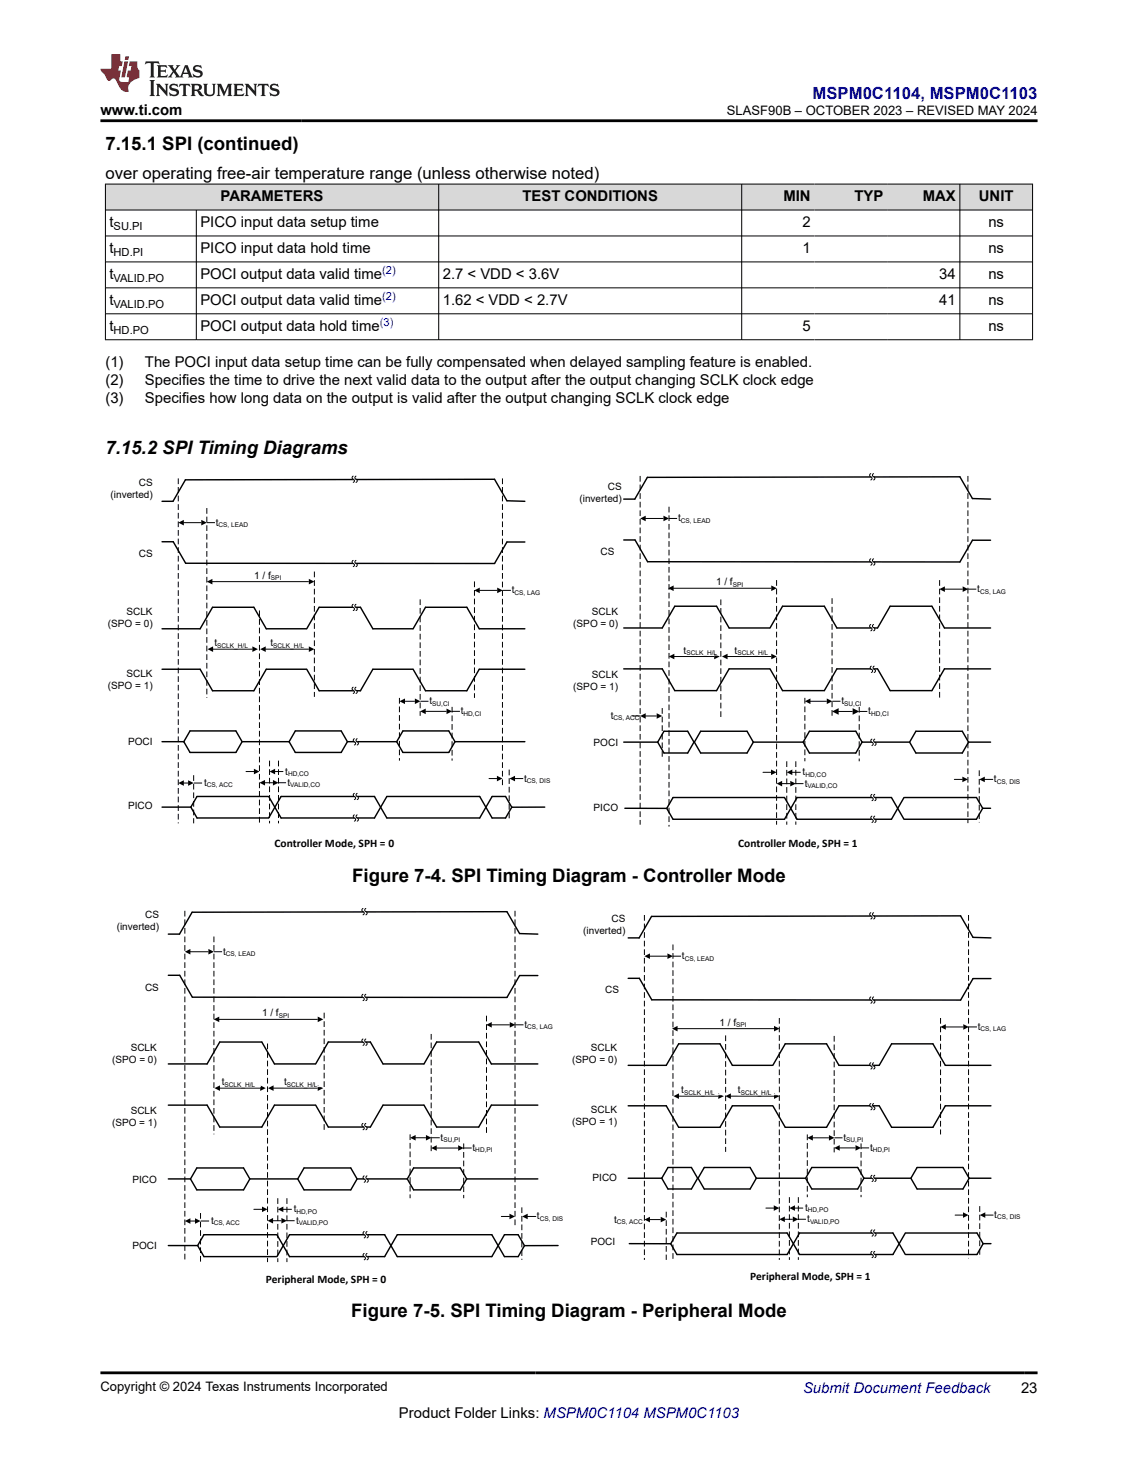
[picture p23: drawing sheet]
<svg xmlns="http://www.w3.org/2000/svg" width="216mm" height="279mm" viewBox="0 0 216 279" stroke-linecap="round" stroke-linejoin="round" font-family="sans-serif">
<defs><g id="words">
<g font-size="3.5">
<text x="20" y="28.5">7.15.1 SPI (continued)</text>
<text x="20" y="86.2">7.15.2 SPI Timing Diagrams</text>
<text x="66.8" y="167.3">Figure 7-4. SPI Timing Diagram - Controller Mode</text>
<text x="66.6" y="249.8">Figure 7-5. SPI Timing Diagram - Peripheral Mode</text>
</g>
<text font-size="3.2" fill="#00f" x="154.1" y="18.7">MSPM0C1104, MSPM0C1103</text>
<text font-size="3.2" x="20" y="33.9">over operating free-air temperature range (unless otherwise noted)</text>
<g font-size="2.8">
<text x="19" y="21.8">www.ti.com</text>
<text x="41.8" y="38.2">PARAMETERS</text>
<text x="99.1" y="38.2">TEST CONDITIONS</text>
<text x="148.6" y="38.2">MIN</text>
<text x="162.1" y="38.2">TYP</text>
<text x="175.1" y="38.2">MAX</text>
<text x="185.7" y="38.2">UNIT</text>
<text x="20.8" y="43.1">t</text>
<text x="38" y="43.1">PICO input data setup time</text>
<text x="152.2" y="43.1">2</text>
<text x="187.5" y="43.1">ns</text>
<text x="20.8" y="48">t</text>
<text x="20.8" y="53">t</text>
<text x="38" y="48">PICO input data hold time</text>
<text x="38" y="53">POCI output data valid time</text>
<text x="84" y="53">2.7 &lt; VDD &lt; 3.6V</text>
<text x="152.2" y="48">1</text>
<text x="178.2" y="53">34</text>
<text x="187.5" y="48">ns</text>
<text x="187.5" y="53">ns</text>
<text x="20.8" y="57.9">t</text>
<text x="38" y="57.9">POCI output data valid time</text>
<text x="84" y="57.9">1.62 &lt; VDD &lt; 2.7V</text>
<text x="178.2" y="57.9">41</text>
<text x="187.5" y="57.9">ns</text>
<text x="20.8" y="62.8">t</text>
<text x="38" y="62.8">POCI output data hold time</text>
<text x="152.2" y="62.8">5</text>
<text x="187.5" y="62.8">ns</text>
<text x="20" y="69.6">(1)</text>
<text x="27.5" y="69.6">The POCI input data setup time can be fully compensated when delayed sampling feature is enabled.</text>
<text x="20" y="73">(2)</text>
<text x="20" y="76.4">(3)</text>
<text x="27.5" y="73">Specifies the time to drive the next valid data to the output after the output changing SCLK clock edge</text>
<text x="27.5" y="76.4">Specifies how long data on the output is valid after the output changing SCLK clock edge</text>
<text x="75.7" y="269">Product Folder Links: MSPM0C1104 MSPM0C1103</text>
<text x="193.7" y="264.2">23</text>
</g>
<text font-size="2.8" fill="#00f" x="152.4" y="264.2">Submit Document Feedback</text>
<g font-size="2.5">
<text x="137.9" y="21.9">SLASF90B – OCTOBER 2023 – REVISED MAY 2024</text>
<text x="19" y="263.9">Copyright © 2024 Texas Instruments Incorporated</text>
</g>
<g font-size="2.2">
<text x="52.1" y="160.6">Controller Mode, SPH = 0</text>
<text x="140" y="160.7">Controller Mode, SPH = 1</text>
<text x="50.5" y="243.3">Peripheral Mode, SPH = 0</text>
<text x="142.4" y="242.7">Peripheral Mode, SPH = 1</text>
</g>
<g font-size="2.1">
<text x="21.6" y="43.7">SU.PI</text>
<text x="21.6" y="48.6">HD.PI</text>
<text x="21.6" y="53.5">VALID.PO</text>
<text x="21.6" y="58.4">VALID.PO</text>
<text x="21.6" y="63.4">HD.PO</text>
</g>
<g font-size="2.1" fill="#00f">
<text x="72.5" y="52">(2)</text>
<text x="72.5" y="56.9">(2)</text>
<text x="72.1" y="61.9">(3)</text>
</g>
<g font-size="1.9">
<text x="21" y="94.4">(inverted)</text>
<text x="26.4" y="92.2">CS</text>
<text x="109.9" y="95.1">(inverted)</text>
<text x="115.3" y="92.9">CS</text>
<text x="40.9" y="99.7">t</text>
<text x="128.6" y="98.9">t</text>
<text x="26.4" y="105.6">CS</text>
<text x="113.9" y="105.3">CS</text>
<text x="48.2" y="109.8">1 / f</text>
<text x="97.1" y="112.6">t</text>
<text x="135.8" y="111">1 / f</text>
<text x="185.4" y="112.3">t</text>
<text x="20.4" y="118.9">(SPO = 0)</text>
<text x="24" y="116.7">SCLK</text>
<text x="108.8" y="118.9">(SPO = 0)</text>
<text x="112.3" y="116.6">SCLK</text>
<text x="40.7" y="122.6">t</text>
<text x="51.3" y="122.6">t</text>
<text x="129.7" y="124">t</text>
<text x="139.4" y="124">t</text>
<text x="20.4" y="130.7">(SPO = 1)</text>
<text x="24" y="128.4">SCLK</text>
<text x="108.8" y="130.8">(SPO = 1)</text>
<text x="112.3" y="128.5">SCLK</text>
<text x="81.5" y="133.6">t</text>
<text x="87.4" y="135.5">t</text>
<text x="115.9" y="136.4">t</text>
<text x="159.6" y="133.6">t</text>
<text x="164.7" y="135.5">t</text>
<text x="24.3" y="141.3">POCI</text>
<text x="112.6" y="141.5">POCI</text>
<text x="38.7" y="149.1">t</text>
<text x="54.1" y="146.9">t</text>
<text x="54.5" y="149">t</text>
<text x="99.4" y="148.2">t</text>
<text x="152.3" y="147.1">t</text>
<text x="152.7" y="149.2">t</text>
<text x="188.6" y="148.4">t</text>
<text x="24.3" y="153.4">PICO</text>
<text x="112.6" y="153.8">PICO</text>
<text x="22.2" y="176.5">(inverted)</text>
<text x="27.5" y="174.2">CS</text>
<text x="110.6" y="177.2">(inverted)</text>
<text x="116" y="175">CS</text>
<text x="42.3" y="181.1">t</text>
<text x="129.4" y="181.9">t</text>
<text x="27.5" y="187.9">CS</text>
<text x="114.8" y="188.4">CS</text>
<text x="49.7" y="192.8">1 / f</text>
<text x="99.5" y="195">t</text>
<text x="136.5" y="194.6">1 / f</text>
<text x="185.5" y="195.4">t</text>
<text x="21.3" y="201.7">(SPO = 0)</text>
<text x="24.8" y="199.4">SCLK</text>
<text x="108.6" y="201.7">(SPO = 0)</text>
<text x="112.1" y="199.4">SCLK</text>
<text x="42.1" y="205.9">t</text>
<text x="53.9" y="205.9">t</text>
<text x="129.3" y="207.4">t</text>
<text x="140" y="207.4">t</text>
<text x="21.3" y="213.7">(SPO = 1)</text>
<text x="24.8" y="211.4">SCLK</text>
<text x="108.6" y="213.5">(SPO = 1)</text>
<text x="112.1" y="211.2">SCLK</text>
<text x="83.6" y="216.4">t</text>
<text x="89.6" y="218.3">t</text>
<text x="160" y="216.4">t</text>
<text x="165.1" y="218.3">t</text>
<text x="25.1" y="224.5">PICO</text>
<text x="112.4" y="224">PICO</text>
<text x="40" y="232.2">t</text>
<text x="55.7" y="230">t</text>
<text x="56.2" y="232.1">t</text>
<text x="101.9" y="231.3">t</text>
<text x="116.5" y="231.9">t</text>
<text x="152.7" y="229.7">t</text>
<text x="153.2" y="231.8">t</text>
<text x="188.6" y="231">t</text>
<text x="25.1" y="236.8">POCI</text>
<text x="112.1" y="236.2">POCI</text>
</g>
<g font-size="1.2">
<text x="41.5" y="100">CS, LEAD</text>
<text x="129.2" y="99.2">CS, LEAD</text>
<text x="51.4" y="110">SPI</text>
<text x="97.6" y="112.8">CS, LAG</text>
<text x="139" y="111.3">SPI</text>
<text x="185.9" y="112.6">CS, LAG</text>
<text x="41.2" y="122.9">SCLK_H/L</text>
<text x="51.8" y="122.8">SCLK_H/L</text>
<text x="130.2" y="124.3">SCLK_H/L</text>
<text x="139.9" y="124.3">SCLK_H/L</text>
<text x="82" y="133.9">SU,CI</text>
<text x="87.9" y="135.8">HD,CI</text>
<text x="116.4" y="136.6">CS, ACC</text>
<text x="160.2" y="133.9">SU,CI</text>
<text x="165.3" y="135.8">HD,CI</text>
<text x="39.2" y="149.4">CS, ACC</text>
<text x="54.6" y="147.2">HD,CO</text>
<text x="55.1" y="149.3">VALID,CO</text>
<text x="99.9" y="148.5">CS, DIS</text>
<text x="152.8" y="147.3">HD,CO</text>
<text x="153.2" y="149.5">VALID,CO</text>
<text x="189.1" y="148.7">CS, DIS</text>
<text x="42.8" y="181.4">CS, LEAD</text>
<text x="129.9" y="182.2">CS, LEAD</text>
<text x="52.9" y="193">SPI</text>
<text x="100" y="195.2">CS, LAG</text>
<text x="139.7" y="194.8">SPI</text>
<text x="186" y="195.6">CS, LAG</text>
<text x="42.6" y="206.1">SCLK_H/L</text>
<text x="54.4" y="206.1">SCLK_H/L</text>
<text x="129.8" y="207.7">SCLK_H/L</text>
<text x="140.5" y="207.7">SCLK_H/L</text>
<text x="84.1" y="216.6">SU,PI</text>
<text x="90.2" y="218.6">HD,PI</text>
<text x="160.5" y="216.7">SU,PI</text>
<text x="165.6" y="218.6">HD,PI</text>
<text x="40.6" y="232.4">CS, ACC</text>
<text x="56.3" y="230.2">HD,PO</text>
<text x="56.7" y="232.4">VALID,PO</text>
<text x="102.4" y="231.6">CS, DIS</text>
<text x="117" y="232.2">CS, ACC</text>
<text x="153.3" y="230">HD,PO</text>
<text x="153.7" y="232.1">VALID,PO</text>
<text x="189.2" y="231.3">CS, DIS</text>
</g>
</g></defs>
<g fill="#d8d8d8">
<path d="M20 34.9h175.9v4.9h-175.9z" fill-rule="evenodd"/>
<path d="M20.1 35h63.1v4.8h-63.1z" fill-rule="evenodd"/>
<path d="M83.3 35h57.4v4.8h-57.4z" fill-rule="evenodd"/>
<path d="M140.8 35h13.7v4.8h-13.7z" fill-rule="evenodd"/>
<path d="M154.5 35h13.8v4.8h-13.8z" fill-rule="evenodd"/>
<path d="M168.3 35h13.7v4.8h-13.7z" fill-rule="evenodd"/>
<path d="M182.2 35h13.6v4.8h-13.6z" fill-rule="evenodd"/>
</g>
<g fill="none" stroke="#000" stroke-width=".19">
<path d="M19.9 34.9h176.1M19.9 39.8h176.1M20 34.9v29.6M37.2 39.8v24.7M83.2 34.9v29.6M140.7 34.9v29.6M182.1 34.9v29.6M195.9 34.9v29.6M19.9 44.8h176.1M19.9 49.7h176.1M19.9 54.6h176.1M19.9 59.5h176.1"/>
<path d="M19.9 64.4h176.1M34.8 99.1h3.4M39.2 99.1h1.6M90.9 112h3.4M95.4 112h1.5M76.7 133h2M79.8 133h1.5M80.7 134.9h4M85.7 134.9h1.6M34.8 148.5h.9M36.8 148.5h1.5M46.7 146.3h1.5"/>
<path d="M50.2 148.5h1.6M52.1 146.3h1.6M52.7 148.5h1.6M92.8 147.7h1.5M97.6 147.7h1.6"/>
</g>
<g fill="none" stroke="#000" stroke-width=".27">
<path d="M30.7 95.1h2.1l2.4-4.1 58.6-.1 2.4 4.1 3.4 .1M30.7 119.3h7.3l2.3-4.1h7.9l2.3 4.1h7.6M30.7 102.8h2.2l2.3 4 58.6 .1 2.4-4.1h3.4M60.5 115.2h7.9l2.3 4.1h7.6l2.4-4.1h7.9l2.3 4.1h8.7M60.5 115.2l-2.3 4.1M30.7 126.9h7.3l2.3 4.1h7.9l2.3-4.1h7.6M44.7 138.6h-8.7l-1.1 2.1M44.8 138.6l1.1 2.1-1.1 2M56 138.6h8.7l1.2 2.1-1.2 2h-8.7l-1.2-2zM58.2 126.9l2.3 4.1M99.6 126.9h-8.7l-2.3 4.1h-7.9l-2.4-4.1h-7.6l-2.3 4.1h-7.9M30.7 140.7h4.2"/>
<path d="M30.7 153.1h5.5M34.9 140.7l1.1 2h8.7M36.2 153.1l1.2 2.1h13.5M46 140.7h8.9M50.9 151.1h-13.5l-1.2 2M51 151.1l2.3 4.1h17.8l2.3-4.1M51 155.2l2.3-4.1h17.8l2.3 4.1M66 140.7h9.3M73.4 151.1h17.6l2.4 4.1h2.5l1.2-2.1M75.3 140.7l1.1 2h8.7l1.2-2M75.3 140.7l1.1-2.1h8.7l1.2 2.1M86.3 140.7h13.3"/>
<path d="M97.1 153.1l-1.2-2h-2.5l-2.4 4.1h-17.6M103.3 153.1h-6.2"/>
</g>
<g fill="none" stroke="#fff" stroke-width=".2">
<path d="M20.5 91.9h8.5v1.6h-8.5zM40.9 97.8h7.1v2.6h-7.1zM20.1 116.4h8.9v1.6h-8.9zM20.5 104.3h8.5v1.5h-8.5zM97.1 111.2h7v1.6h-7zM20.1 128.2h8.9v1.6h-8.9zM22.7 139.1h6.3v3.2h-6.3zM81.5 132.2h7v1.6h-7zM87.4 134.1h7v1.6h-7zM21.9 152h7.1v1.6h-7.1zM38.7 147.7h7v1.6h-7zM54.1 145.6h7v1.5h-7z"/>
<path d="M54.5 147.7h7v1.6h-7zM99.4 146.9h7v1.6h-7z"/>
</g>
<path d="M33.8 90.7v65.5M39.2 96.4v36M95.3 90.7v58.7M49.2 115.8v40.4M79.7 113.7v22.1M90 110.3v22.1M75.8 132.4v11.9M85.8 134.1v10.2M36.7 147v9.2M51.1 144.3v11.9M52.8 144.3v11.9M96.6 146v9.8" fill="none" stroke="#000" stroke-width=".19" stroke-dasharray="1.1 .5" stroke-linecap="butt"/>
<g fill="#000">
<path d="M33.8 99.1l1.1-.5v1.1zM38.2 98.6l1 .5-1 .6zM90 112l1-.5v1zM94.3 111.5l1.1 .5-1.1 .5zM75.8 133l1-.5v1zM78.7 132.5l1.1 .5-1.1 .5zM79.7 134.9l1.1-.5v1.1zM84.7 134.4l1.1 .5-1.1 .6zM33.8 148.5l1.1-.5v1.1zM35.7 148l1 .5-1 .6zM48.2 145.8l1 .5-1 .6zM49.2 148.5l1.1-.6v1.1z"/>
<path d="M51.8 147.9l1 .6-1 .5zM51.1 146.3l1.1-.5v1.1zM94.3 147.2l1 .5-1 .5zM96.7 147.7l1-.5v1z"/>
</g>
<path d="M67.1 154.9h.5l.3 .6h-.5z" fill-rule="evenodd" fill="#fff"/>
<path d="M67.2 155.2h.6" fill="none" stroke="#fff" stroke-width=".19"/>
<path d="M67.2 154.6l-.1 .1a.41 .41 0 0 0 .3 .6v.3l-.2 .2M67.8 154.6l-.2 .1a.41 .41 0 0 0 .3 .6v.3l-.1 .2" fill="none" stroke="#000" stroke-width=".19"/>
<path d="M67.1 150.8h.5l.3 .6h-.5z" fill-rule="evenodd" fill="#fff"/>
<path d="M67.2 151.1h.6" fill="none" stroke="#fff" stroke-width=".19"/>
<path d="M67.2 150.5l-.1 .1a.41 .41 0 0 0 .3 .6v.4l-.2 .1M67.8 150.5l-.2 .1a.41 .41 0 0 0 .3 .6v.4l-.1 .1" fill="none" stroke="#000" stroke-width=".19"/>
<path d="M67.1 140.4h.5l.3 .6h-.5z" fill-rule="evenodd" fill="#fff"/>
<path d="M67.2 140.7h.6" fill="none" stroke="#fff" stroke-width=".19"/>
<path d="M67.2 140.1l-.1 .1a.41 .41 0 0 0 .3 .6v.4l-.2 .1M67.8 140.1l-.2 .1a.41 .41 0 0 0 .3 .6v.4l-.1 .1" fill="none" stroke="#000" stroke-width=".19"/>
<path d="M66.9 130.6l.5 .1 .3 .6h-.5z" fill-rule="evenodd" fill="#fff"/>
<path d="M67 130.9h.5" fill="none" stroke="#fff" stroke-width=".19"/>
<path d="M67 130.3l-.2 .2a.41 .41 0 0 0 .4 .6v.3l-.2 .1M67.5 130.3l-.1 .2a.41 .41 0 0 0 .3 .6v.3l-.2 .1" fill="none" stroke="#000" stroke-width=".19"/>
<path d="M66.9 114.9l.5 .1 .3 .5h-.5z" fill-rule="evenodd" fill="#fff"/>
<path d="M67 115.2h.5" fill="none" stroke="#fff" stroke-width=".19"/>
<path d="M67 114.6l-.2 .1a.41 .41 0 0 0 .4 .6v.4l-.2 .1M67.5 114.6l-.1 .1a.41 .41 0 0 0 .3 .6v.4l-.2 .1" fill="none" stroke="#000" stroke-width=".19"/>
<path d="M66.9 106.6h.5l.3 .6h-.5z" fill-rule="evenodd" fill="#fff"/>
<path d="M67 106.9h.5" fill="none" stroke="#fff" stroke-width=".19"/>
<path d="M67 106.3l-.2 .1a.41 .41 0 0 0 .4 .6v.4l-.2 .1M67.5 106.3l-.1 .1a.41 .41 0 0 0 .3 .6v.4l-.2 .1" fill="none" stroke="#000" stroke-width=".19"/>
<path d="M66.9 90.6h.5l.3 .6h-.5z" fill-rule="evenodd" fill="#fff"/>
<path d="M67 90.9h.5" fill="none" stroke="#fff" stroke-width=".19"/>
<g fill="none" stroke="#000" stroke-width=".19">
<path d="M67 90.3l-.2 .1a.41 .41 0 0 0 .4 .6v.4l-.2 .1M67.5 90.3l-.1 .1a.41 .41 0 0 0 .3 .6v.4l-.2 .1M122.4 98.3h3.5M126.9 98.3h1.6M40.2 110.3h18.4M179.2 111.8h3.4M183.7 111.7h1.5M40.3 123.1h7.6M50.3 123.1h8.3M119.9 135.8h1.6M122.4 135.8h2.2M153.7 133h3.2"/>
<path d="M157.9 133h1.6M159 135h2.8M163 134.9h1.6M144.8 146.5h1.5M148.3 148.6h1.6M150.2 146.5h1.6M150.9 148.6h1.5M181.1 147.8h1.5M186.7 147.8h1.7"/>
</g>
<g fill="#000">
<path d="M121.4 98.3l1.1-.5v1.1zM125.9 97.8l1 .5-1 .6zM39.2 110.3l1.1-.5v1.1zM58.6 109.8l1 .5-1 .6zM178.2 111.8l1.1-.6v1.1zM182.6 111.2l1.1 .6-1.1 .5zM39.4 123.1l1-.5v1.1zM47.9 122.6l1 .5-1 .6zM49.4 123.1l1-.5v1.1zM58.6 122.6l1 .5-1 .6zM121.4 135.8l1.1-.5v1zM124.6 135.3l1 .5-1 .5z"/>
<path d="M152.7 133l1.1-.5v1zM156.9 132.5l1 .5-1 .5zM157.9 135l1.2-.7v1.3zM161.8 134.3l1.2 .7-1.2 .6zM146.3 146l1 .5-1 .5zM147.3 148.6l1.1-.5v1.1zM149.9 148.1l1.1 .5-1.1 .6zM149.3 146.5l1-.5v1zM182.6 147.3l1 .5-1 .6zM185.8 147.8l1-.5v1.1z"/>
</g>
<g fill="none" stroke="#000" stroke-width=".19" stroke-dasharray="1.1 .5" stroke-linecap="butt">
<path d="M121.4 90.3v66.1M126.9 96.1v60.7M183.6 90.3v65.8M59.6 108.4v23.8M147.3 110v46.4M157.9 113.5v22.3M178.3 110v22.4M125.6 134.3v9.2M152.7 132.4v12M163 134.1v10.3M149.3 144.4v12M151 144.4v12"/>
<path d="M185.8 146.1v9.9"/>
</g>
<path d="M107.9 92.5h10.1v1.9h-10.1zM128.6 97.3h7.1v2.1h-7.1zM48.2 108.4h7.1v1.6h-7.1zM102.9 103.9h13.7v1.6h-13.7zM185.4 110.9h7.1v1.7h-7.1zM40.7 121.3h6.7v1.5h-6.7zM51.3 121.2h6.5v1.6h-6.5zM159.6 132.2h7.1v1.6h-7.1zM164.7 134.1h7.1v1.7h-7.1zM152.3 145.7h7.1v1.6h-7.1zM152.7 147.8h7.1v1.6h-7.1zM188.6 147h7.1v1.6h-7.1z" fill="none" stroke="#fff" stroke-width=".2"/>
<g fill="none" stroke="#000" stroke-width=".27">
<path d="M187.9 94.7l-3.4-.1-2.4-4.2-59.3 .1-2.4 4.2h-2.1M118.3 102.4h2.2l2.4 4.1 59.2 .1 2.4-4.1M118.3 119.1h7.3l2.4-4.1h7.9l2.4 4.1h7.7M166.4 119.1h-7.6l-2.4-4.1h-7.9l-2.4 4.1M184.5 102.5h3.4M187.9 119.1h-8.7l-2.4-4.1h-7.9l-2.4 4.1M118.3 126.9h7.3l2.4 4.1h7.9l2.4-4.1h7.7M146.1 126.9l2.4 4.1h7.9l2.4-4.1h7.6M153.6 138.7h8.8l1.2 2.1-1.2 2h-8.8l-1.2-2zM166.5 126.9l2.4 4.1h7.9l2.4-4.1h8.7M173.8 138.7h8.8l1.2 2.1-1.2 2h-8.8l-1.2-2zM118.3 140.8h6.5"/>
<path d="M118.5 153.3h8M126.5 153.3l1.2 2.1h21.1l2.4-4.1h17.9l2.4 4.1M131.7 140.8l1.2-2.1h8.8l1.2 2.1M142.9 140.8h9.4M142.9 140.8l-1.2 2h-8.8l-1.2-2M163.6 140.8h8.9M171.5 151.3l-2.4 4.1h-17.9l-2.4-4.1h-21.1l-1.2 2M171.6 151.3h13.7l1.1 2M183.8 140.8h4.1M186.4 153.3h1.5M186.4 153.3l-1.2 2.1h-13.6"/>
</g>
<path d="M165.3 155.1h.5l.3 .6h-.5z" fill-rule="evenodd" fill="#fff"/>
<path d="M165.4 155.4h.6" fill="none" stroke="#fff" stroke-width=".19"/>
<path d="M165.4 155.4l.3 .3-.3 .3M165.4 154.8l-.2 .3 .2 .3M166 155.4l.2 .3-.2 .3M166 154.8l-.3 .3 .3 .3" fill="none" stroke="#000" stroke-width=".19"/>
<path d="M165.3 151h.5l.3 .6h-.5z" fill-rule="evenodd" fill="#fff"/>
<path d="M165.4 151.3h.6" fill="none" stroke="#fff" stroke-width=".19"/>
<path d="M165.4 150.7l-.1 .1a.41 .41 0 0 0 .3 .6v.4l-.2 .1M166 150.7l-.2 .1a.41 .41 0 0 0 .3 .6v.4l-.1 .1" fill="none" stroke="#000" stroke-width=".19"/>
<path d="M165.3 140.5h.5l.3 .6h-.5z" fill-rule="evenodd" fill="#fff"/>
<path d="M165.4 140.8h.6" fill="none" stroke="#fff" stroke-width=".19"/>
<path d="M165.4 140.2l-.1 .1a.41 .41 0 0 0 .3 .6v.4l-.2 .1M166 140.2l-.2 .1a.41 .41 0 0 0 .3 .6v.4l-.1 .1" fill="none" stroke="#000" stroke-width=".19"/>
<path d="M165.2 126.7h.5l.3 .6h-.5z" fill-rule="evenodd" fill="#fff"/>
<path d="M165.3 127h.5" fill="none" stroke="#fff" stroke-width=".19"/>
<path d="M165.3 126.4l-.2 .1a.41 .41 0 0 0 .4 .6v.3l-.2 .2M165.8 126.4l-.1 .1a.41 .41 0 0 0 .3 .6v.3l-.2 .2" fill="none" stroke="#000" stroke-width=".19"/>
<path d="M165 118.8h.6l.3 .6h-.5z" fill-rule="evenodd" fill="#fff"/>
<path d="M165.2 119.1h.5" fill="none" stroke="#fff" stroke-width=".19"/>
<path d="M165.2 118.5l-.2 .1a.41 .41 0 0 0 .4 .6v.3l-.2 .2M165.7 118.5l-.1 .1a.41 .41 0 0 0 .3 .6v.3l-.2 .2" fill="none" stroke="#000" stroke-width=".19"/>
<path d="M165 106.3h.6l.3 .6h-.5z" fill-rule="evenodd" fill="#fff"/>
<path d="M165.2 106.6h.5" fill="none" stroke="#fff" stroke-width=".19"/>
<path d="M165.2 106l-.2 .1a.41 .41 0 0 0 .4 .6v.4l-.2 .1M165.7 106l-.1 .1a.41 .41 0 0 0 .3 .6v.4l-.2 .1" fill="none" stroke="#000" stroke-width=".19"/>
<path d="M165 90.1l.6 .1 .3 .6h-.5z" fill-rule="evenodd" fill="#fff"/>
<path d="M165.2 90.4h.5" fill="none" stroke="#fff" stroke-width=".19"/>
<g fill="none" stroke="#000" stroke-width=".19">
<path d="M165.2 89.8l-.2 .2a.41 .41 0 0 0 .4 .6v.3l-.2 .1M165.7 89.8l-.1 .2a.41 .41 0 0 0 .3 .6v.3l-.2 .1M127.7 111.6h18.6M127.8 124.5h7.7M137.9 124.5h8.4M36 180.5h3.5M40.6 180.5h1.6M93.2 194.4h3.5M97.8 194.4h1.5M78.8 215.8h2M81.9 215.8h1.5M82.8 217.8h4.1"/>
<path d="M87.9 217.8h1.6M36 231.6h1M38.1 231.6h1.6M48.2 229.4h1.5M51.7 231.5h1.7M53.7 229.4h1.6M54.3 231.5h1.6M95.1 230.7h1.6M100 230.7h1.7"/>
</g>
<g fill="none" stroke="#000" stroke-width=".27">
<path d="M126 138.7h4.5l1.2 2.1-1.2 2h-4.5l-1.2-2zM31.9 177.2h2.2l2.3-4.2 59.8-.1 2.4 4.2 3.4 .1M31.9 185h2.2l2.4 4.1 59.7 .1 2.4-4.2h3.4M31.9 201.8h7.4l2.4-4.1h8l2.4 4.1h7.7M31.9 209.6h7.4l2.4 4.2h8l2.4-4.2h7.7M59.9 209.6l2.4 4.2h8l2.4-4.2h7.7M80.4 201.8h-7.7l-2.4-4.1h-8l-2.4 4.1M80.4 209.6l2.4 4.2h8l2.4-4.2h8.8M102 201.8h-8.8l-2.4-4.1h-8l-2.4 4.1M31.9 223.6h4.2M31.9 236.3h5.6M37.3 221.5h8.9l1.2 2.1-1.2 2.1h-8.9l-1.2-2.1z"/>
<path d="M37.5 236.3l1.2 2.1h13.7M47.5 223.6h9M52.4 234.2h-13.7l-1.2 2.1M52.5 234.2l2.4 4.2h18.1l2.4-4.2h17.9l2.4 4.2h2.6l1.2-2.1M57.7 221.5h8.8l1.2 2.1-1.2 2.1h-8.8l-1.2-2.1zM67.8 223.6h9.5M73 234.2l2.4 4.2h17.9l2.4-4.2h2.6l1.2 2.1M73 234.2h-18.1l-2.4 4.2M77.3 223.6l1.2-2.1h8.8l1.2 2.1M88.5 223.6h13.5M88.5 223.6l-1.2 2.1h-8.8l-1.2-2.1M105.9 236.3h-6.4"/>
</g>
<g fill="none" stroke="#fff" stroke-width=".2">
<path d="M103.9 116.4h13.4v1.6h-13.4zM135.8 109.6h7.1v1.6h-7.1zM103.9 128.3h13.4v1.6h-13.4zM110.9 139.3h6.4v3.2h-6.4zM129.7 122.6h7v1.6h-7zM139.4 122.6h6.5v1.6h-6.5zM107.7 152.4h9.6v1.6h-9.6zM20.1 174h10.1v1.6h-10.1zM42.3 179.2h7.2v2.7h-7.2zM23.1 186.5h7.1v1.6h-7.1zM99.5 193.6h7.1v1.6h-7.1zM83.6 215h7.1v1.6h-7.1z"/>
<path d="M89.6 217h7.2v1.6h-7.2zM40 230.8h7.2v1.6h-7.2zM55.7 228.6h7.2v1.6h-7.2zM56.2 230.7h7.1v1.7h-7.1zM101.9 229.9h7.1v1.6h-7.1z"/>
</g>
<g fill="#000">
<path d="M126.7 111.6l1.1-.5v1zM146.3 111.1l1.1 .5-1.1 .5zM126.9 124.5l1-.5v1.1zM135.5 124l1 .5-1 .6zM137 124.5l1-.5v1.1zM146.3 124l1.1 .5-1.1 .6zM35.1 180.5l1-.5v1.1zM39.5 180l1.1 .5-1.1 .6zM92.2 194.4l1.1-.5v1zM96.7 193.9l1.1 .5-1.1 .5zM77.8 215.8l1.1-.5v1zM80.8 215.3l1.1 .5-1.1 .5z"/>
<path d="M81.8 217.8l1.1-.6v1.1zM86.9 217.2l1.1 .6-1.1 .5zM35.1 231.6l1-.5v1zM37 231.1l1 .5-1 .5zM49.7 228.9l1.1 .5-1.1 .5zM50.8 231.5l1-.5v1.1zM53.4 231l1 .5-1 .6zM52.7 229.4l1.1-.5v1zM96.7 230.2l1 .5-1 .6zM99.1 230.7l1-.5v1.1z"/>
</g>
<g fill="none" stroke="#000" stroke-width=".19" stroke-dasharray="1.1 .5" stroke-linecap="butt">
<path d="M136.8 113.7v22.3M35.1 172.8v66.6M40.6 177.6v37.6M97.7 172.8v59.7M50.8 197.9v41.5M81.8 196.1v22.5M92.3 192.7v22.5M77.8 215.2v12.1M88 216.9v10.4M38 230.1v9.3M52.7 227.3v12.1M54.4 227.3v12.1"/>
<path d="M99 229v10"/>
</g>
<path d="M68.9 238.1h.6l.3 .6h-.5z" fill-rule="evenodd" fill="#fff"/>
<path d="M69.1 238.4h.5" fill="none" stroke="#fff" stroke-width=".19"/>
<path d="M69.1 237.8l-.2 .1a.42 .42 0 0 0 .4 .6v.3l-.2 .2M69.6 237.8l-.1 .1a.42 .42 0 0 0 .3 .6v.3l-.2 .2" fill="none" stroke="#000" stroke-width=".19"/>
<path d="M68.9 233.9h.6l.3 .6h-.5z" fill-rule="evenodd" fill="#fff"/>
<path d="M69.1 234.2h.5" fill="none" stroke="#fff" stroke-width=".19"/>
<path d="M69.1 233.6l-.2 .1a.42 .42 0 0 0 .4 .6v.4l-.2 .1M69.6 233.6l-.1 .1a.42 .42 0 0 0 .3 .6v.4l-.2 .1" fill="none" stroke="#000" stroke-width=".19"/>
<path d="M68.9 223.4h.6l.3 .6h-.5z" fill-rule="evenodd" fill="#fff"/>
<path d="M69.1 223.6h.5" fill="none" stroke="#fff" stroke-width=".19"/>
<path d="M69.1 223l-.2 .2a.42 .42 0 0 0 .4 .6v.3l-.2 .1M69.6 223l-.1 .2a.42 .42 0 0 0 .3 .6v.3l-.2 .1" fill="none" stroke="#000" stroke-width=".19"/>
<path d="M68.7 213.4h.5l.4 .6h-.5z" fill-rule="evenodd" fill="#fff"/>
<path d="M68.9 213.7h.5" fill="none" stroke="#fff" stroke-width=".19"/>
<path d="M68.9 213.1l-.2 .1a.42 .42 0 0 0 .3 .6v.4l-.1 .1M69.4 213.1l-.2 .1a.42 .42 0 0 0 .4 .6v.4l-.2 .1" fill="none" stroke="#000" stroke-width=".19"/>
<path d="M68.7 197.4h.5l.4 .6h-.5z" fill-rule="evenodd" fill="#fff"/>
<path d="M68.9 197.7h.5" fill="none" stroke="#fff" stroke-width=".19"/>
<path d="M68.9 197.1l-.2 .1a.42 .42 0 0 0 .3 .6v.4l-.1 .1M69.4 197.1l-.2 .1a.42 .42 0 0 0 .4 .6v.4l-.2 .1" fill="none" stroke="#000" stroke-width=".19"/>
<path d="M68.7 188.9h.5l.4 .6h-.5z" fill-rule="evenodd" fill="#fff"/>
<path d="M68.9 189.2h.5" fill="none" stroke="#fff" stroke-width=".19"/>
<path d="M68.9 188.6l-.2 .1a.42 .42 0 0 0 .3 .6v.4l-.1 .1M69.4 188.6l-.2 .1a.42 .42 0 0 0 .4 .6v.4l-.2 .1" fill="none" stroke="#000" stroke-width=".19"/>
<path d="M68.7 172.6l.5 .1 .4 .5h-.5z" fill-rule="evenodd" fill="#fff"/>
<path d="M68.9 172.9h.5" fill="none" stroke="#fff" stroke-width=".19"/>
<g fill="none" stroke="#000" stroke-width=".19">
<path d="M68.9 172.3l-.2 .1a.42 .42 0 0 0 .3 .6v.4l-.1 .1M69.4 172.3l-.2 .1a.42 .42 0 0 0 .4 .6v.4l-.2 .1M41.5 193.4h18.8M123.2 181.4h3.4M127.7 181.4h1.5M179.3 194.8h3.5M183.8 194.8h1.5M41.6 206.4h7.8M51.8 206.4h8.5M154.1 215.8h3.2M158.3 215.8h1.6M159.2 217.7h3.1"/>
<path d="M163.4 217.7h1.5M123.2 231.3h2.1M145.3 229.2h1.5M148.8 231.3h1.6M150.7 229.2h1.6M151.4 231.3h1.5M181.2 230.5h1.5M186.8 230.5h1.6"/>
</g>
<g fill="none" stroke="#fff" stroke-width=".2">
<path d="M110.2 174.7h8.5v1.6h-8.5zM20.3 199.2h9.5v1.6h-9.5zM49.7 191.4h7.2v1.6h-7.2zM111.8 187.1h5.6v1.5h-5.6zM129.4 180.3h7v2.1h-7zM185.5 194h7v1.6h-7zM20.1 211.2h9.6v1.6h-9.6zM42.1 204.5h7.3v1.6h-7.3zM53.9 204.5h7.7v1.6h-7.7zM160 215h7v1.6h-7zM165.1 216.9h7v1.6h-7zM20.1 235.4h9.6v1.7h-9.6z"/>
<path d="M23.3 222.3h6.4v3.2h-6.4zM152.7 228.4h7v1.5h-7zM153.2 230.5h7v1.6h-7zM188.6 229.7h7v1.6h-7z"/>
</g>
<g fill="#000">
<path d="M40.5 193.4l1.1-.6v1.1zM60.3 192.8l1 .6-1 .5zM122.3 181.4l1-.6v1.1zM126.6 180.8l1.1 .6-1.1 .5zM178.4 194.8l1-.5v1zM182.8 194.3l1 .5-1 .5zM40.7 206.4l1-.5v1zM49.4 205.9l1 .5-1 .5zM50.9 206.4l1-.5v1zM60.3 205.9l1 .5-1 .5zM153.2 215.8l1-.5v1zM157.3 215.3l1 .5-1 .5z"/>
<path d="M158.3 217.7l1-.5v1.1zM162.3 217.2l1.1 .5-1.1 .6zM122.3 231.3l1-.5v1.1zM125.3 230.8l1.1 .5-1.1 .6zM146.8 228.6l1.1 .6-1.1 .5zM147.9 231.3l1-.6v1.1zM150.4 230.7l1.1 .6-1.1 .5zM149.8 229.2l1-.6v1.1zM182.7 230l1.1 .5-1.1 .5zM185.9 230.5l1-.5v1z"/>
</g>
<g fill="none" stroke="#000" stroke-width=".19" stroke-dasharray="1.1 .5" stroke-linecap="butt">
<path d="M122.3 173.6v65.4M127.7 179.2v59.6M183.8 173.6v65.1M61.5 192.1v22.5M147.9 193.1v45.9M158.3 196.5v22.1M178.4 193.1v22.1M153.2 215.2v11.9M163.4 216.9v10.2M126.4 229.8v9.2M149.8 227.1v11.9M151.5 227.1v11.9"/>
<path d="M185.9 228.8v9.8"/>
</g>
<g fill="none" stroke="#000" stroke-width=".27">
<path d="M119.2 177.9h2.1l2.3-4.1 58.6-.1 2.4 4.1 3.4 .1M119.2 185.6h2.1l2.4 4M123.7 189.6l58.5 .1M188 185.6h-3.4l-2.4 4.1M119.2 202.1h7.2l2.4-4.1h7.8l2.3 4.1h7.6M119.2 209.7h7.2l2.4 4.1h7.8l2.3-4.1h7.6M146.6 209.7l2.4 4.1h7.8l2.4-4.1h7.6M166.8 202.1h-7.6l-2.4-4.1h-7.8l-2.4 4.1M166.8 209.7l2.4 4.1h7.8l2.3-4.1h8.7M188 202.1h-8.7l-2.3-4.1h-7.8l-2.4 4.1M128.4 238h20.9M128.4 233.9h20.9"/>
<path d="M133.6 225.5h8.7M133.6 221.4h8.7l1.2 2.1M143.5 223.5h9.2M143.5 223.5l-1.2 2M149.3 233.9l2.4 4.1h17.7l2.4-4.1M149.3 238l2.4-4.1h17.7l2.4 4.1M154 221.4h8.7l1.2 2.1-1.2 2h-8.7l-1.2-2zM163.9 223.5h8.8M171.9 233.9h13.5l1.1 2M174 221.4h8.7l1.2 2.1-1.2 2h-8.7l-1.2-2zM183.9 223.5h4.1M186.5 235.9h1.5"/>
<path d="M186.5 235.9l-1.2 2.1h-13.4"/>
</g>
<path d="M165.3 237.7h.5l.3 .6h-.5z" fill-rule="evenodd" fill="#fff"/>
<path d="M165.4 238h.6" fill="none" stroke="#fff" stroke-width=".19"/>
<path d="M165.4 237.4l-.1 .1a.41 .41 0 0 0 .3 .6v.3l-.2 .2M166 237.4l-.2 .1a.41 .41 0 0 0 .4 .6v.3l-.2 .2" fill="none" stroke="#000" stroke-width=".19"/>
<path d="M165.3 233.6h.5l.3 .6h-.5z" fill-rule="evenodd" fill="#fff"/>
<path d="M165.4 233.9h.6" fill="none" stroke="#fff" stroke-width=".19"/>
<path d="M165.4 233.3l-.1 .1a.41 .41 0 0 0 .3 .6v.4l-.2 .1M166 233.3l-.2 .1a.41 .41 0 0 0 .4 .6v.4l-.2 .1" fill="none" stroke="#000" stroke-width=".19"/>
<path d="M165.3 223.2l.5 .1 .3 .5h-.5z" fill-rule="evenodd" fill="#fff"/>
<path d="M165.4 223.5h.6" fill="none" stroke="#fff" stroke-width=".19"/>
<path d="M165.4 222.9l-.1 .1a.41 .41 0 0 0 .3 .6v.4l-.2 .1M166 222.9l-.2 .1a.41 .41 0 0 0 .4 .6v.4l-.2 .1" fill="none" stroke="#000" stroke-width=".19"/>
<path d="M165.1 209.6l.5 .1 .3 .5h-.5z" fill-rule="evenodd" fill="#fff"/>
<path d="M165.2 209.9h.5" fill="none" stroke="#fff" stroke-width=".19"/>
<path d="M165.2 209.3l-.1 .1a.41 .41 0 0 0 .3 .6v.4l-.2 .1M165.7 209.3l-.1 .1a.41 .41 0 0 0 .3 .6v.4l-.2 .1" fill="none" stroke="#000" stroke-width=".19"/>
<path d="M165.1 201.9h.5l.3 .6h-.5z" fill-rule="evenodd" fill="#fff"/>
<path d="M165.2 202.2h.5" fill="none" stroke="#fff" stroke-width=".19"/>
<path d="M165.2 201.6l-.1 .1a.41 .41 0 0 0 .3 .6v.4l-.2 .1M165.7 201.6l-.1 .1a.41 .41 0 0 0 .3 .6v.4l-.2 .1" fill="none" stroke="#000" stroke-width=".19"/>
<path d="M165.1 189.4h.5l.3 .6h-.5z" fill-rule="evenodd" fill="#fff"/>
<path d="M165.2 189.7h.5" fill="none" stroke="#fff" stroke-width=".19"/>
<path d="M165.2 189.1l-.1 .1a.41 .41 0 0 0 .3 .6v.4l-.2 .1M165.7 189.1l-.1 .1a.41 .41 0 0 0 .3 .6v.4l-.2 .1" fill="none" stroke="#000" stroke-width=".19"/>
<path d="M165.1 173.4l.5 .1 .3 .5h-.5z" fill-rule="evenodd" fill="#fff"/>
<path d="M165.2 173.7h.5" fill="none" stroke="#fff" stroke-width=".19"/>
<path d="M165.2 173.1l-.1 .1a.41 .41 0 0 0 .3 .6v.4l-.2 .1M165.7 173.1l-.1 .1a.41 .41 0 0 0 .3 .6v.4l-.2 .1M128.5 195.1h18.3M128.7 207.9h7.6M138.6 207.9h8.2" fill="none" stroke="#000" stroke-width=".19"/>
<path d="M119.2 223.5h6.3M119.4 235.9h7.8M125.5 223.5l1.2 2h4.5l1.2-2M125.6 223.5l1.1-2.1h4.5l1.2 2.1M127.2 235.9l1.2 2.1M128.4 233.9l-1.2 2M133.6 221.4l-1.2 2.1 1.2 2" fill="none" stroke="#000" stroke-width=".27"/>
<path d="M107.7 199.2h9.4v1.6h-9.4zM136.5 193.2h7v1.6h-7zM107.7 211h9.4v1.6h-9.4zM129.3 206h7.9v1.6h-7.9zM140 206h7.6v1.6h-7.6zM107.3 234.8h9.4v1.6h-9.4zM110.8 221.9h6.3v3.2h-6.3z" fill="none" stroke="#fff" stroke-width=".2"/>
<path d="M127.5 195.1l1-.5v1zM146.8 194.6l1.1 .5-1.1 .5zM127.8 207.9l1-.5v1zM136.3 207.4l1 .5-1 .5zM137.6 207.9l1.1-.5v1zM146.8 207.4l1.1 .5-1.1 .5z" fill="#000"/>
<path d="M137.7 196.4v22.1" fill="none" stroke="#000" stroke-width=".19" stroke-dasharray="1.1 .5" stroke-linecap="butt"/>
<path d="M27.7 11.6l-.2 .6a.81 .81 0 0 1 1.1-.1v2.2l-.2 .4h1l-.2-.4v-2.2a.95 .95 0 0 1 1.1 .1l-.2-.6zM29.8 12.4l.2 .3v1.6l-.2 .4h1.9l.1-.6a1.17 1.17 0 0 1-1.3 .3v-.8h.6l.4 .2v-.7l-.4 .2h-.6v-.5l.2-.2a1 1 0 0 1 1 .3l-.1-.5zM31.8 12.4l1 1.1-1 1.2h.9l-.2-.2 .4-.8 .5 .8-.2 .2h1.6l-.2-.2 .1-.5h1l.1 .5-.1 .2h.9l-.2-.4-.8-1.9h-.5l-1 2.1-.8-1.1 .9-1h-.8l.2 .2-.5 .6-.3-.6 .1-.2zM35.2 12.8l.4 1h-.8zM36.8 12.5a.65 .65 0 0 0-.2 .7 .65 .65 0 0 0 .6 .5l.7 .1 .1 .3a.79 .79 0 0 1-.7 .4 .79 .79 0 0 1-.7-.5l.1 .7 .2-.1a.93 .93 0 0 0 1.1 0 .93 .93 0 0 0 .4-.9 1.46 1.46 0 0 0-1.2-.6l-.1-.3a1.09 1.09 0 0 1 1.2 .2l-.2-.6-.1 .1-.6-.2zM28.4 15.2l.2 .4v2.2l-.2 .4h1l-.2-.4v-2.2l.2-.4zM29.6 15.9l.2 .4v1.5l-.2 .4h.8l-.3-.4v-1.3l1.7 1.8v-2l.2-.4h-.8l.2 .2 .1 1.1-1.2-1.3zM32.3 16a.65 .65 0 0 0-.2 .8 .65 .65 0 0 0 .7 .4l.6 .2 .1 .2a.79 .79 0 0 1-.7 .4 .79 .79 0 0 1-.7-.5l.1 .7 .2-.1a.93 .93 0 0 0 1.1 .1 .93 .93 0 0 0 .4-1 1.46 1.46 0 0 0-1.2-.5l-.1-.4a1.09 1.09 0 0 1 1.2 .2l-.2-.6-.1 .1-.6-.1zM34.1 15.9l-.1 .6a.63 .63 0 0 1 .7-.3l.1 1.6-.3 .4h1l-.2-.4v-1.6a.66 .66 0 0 1 .8 .3l-.1-.6zM36.2 15.9l.2 .4v1.5l-.2 .4h.9l-.2-.2v-.7h.5l.1 .2a.79 .79 0 0 0 1.2 .6l-1-.9a.61 .61 0 0 0 .6-.6 .61 .61 0 0 0-.5-.7zM36.9 16.2h.2a.47 .47 0 0 1 .5 .1 .47 .47 0 0 1 .1 .5l-.2 .1-.6 .1zM38.5 15.9l.2 .2a2.27 2.27 0 0 0 .4 2 1.04 1.04 0 0 0 1.7-.7v-1.3l.2-.2h-.8l.2 .4v1.1a.6 .6 0 0 1-.6 .6 .6 .6 0 0 1-.6-.6v-1.1l.3-.4zM41.1 15.9l.2 .4v1.5l-.2 .4h.7l-.2-.4v-1.4l.9 1.9 .8-1.9v1.4l-.2 .4h1l-.3-.4v-1.5l.3-.4h-.8l-.7 1.5-.7-1.5zM44.3 15.9l.2 .4v1.5l-.2 .4h1.9l.1-.6a1.17 1.17 0 0 1-1.3 .3v-.8h.6l.4 .2v-.6l-.4 .2h-.6v-.6l.2-.1a1.01 1.01 0 0 1 1 .3l-.1-.6zM46.4 15.9l.3 .4v1.5l-.3 .4h.8l-.2-.4v-1.3l1.6 1.8v-2l.2-.4h-.7l.2 .2v1.1l-1.2-1.3zM49 15.9l-.1 .6a.63 .63 0 0 1 .8-.3v1.6l-.3 .4h1l-.2-.4v-1.6a.66 .66 0 0 1 .8 .3l-.1-.6zM51.4 16a.65 .65 0 0 0-.2 .8 .65 .65 0 0 0 .6 .4l.6 .2 .2 .2a.79 .79 0 0 1-.8 .4 .79 .79 0 0 1-.6-.5l.1 .7 .2-.1a.93 .93 0 0 0 1 .1 .93 .93 0 0 0 .5-1 1.46 1.46 0 0 0-1.3-.5l-.1-.4a1.09 1.09 0 0 1 1.3 .2l-.2-.6-.2 .1-.5-.1z" fill="#231f20"/>
<path d="M21.1 10.3v2.7h-2.1l.1 .4 .9 1a.95 .95 0 0 0 .9 .9 .59 .59 0 0 1 .6-.4 .59 .59 0 0 1 .5 .3l.4 .8a1.59 1.59 0 0 0 2.1 1.4 1.61 1.61 0 0 1 1-2.3l1-.3-.1-1.5a1.59 1.59 0 0 1-.4-1.7h-1.4l-.2 .9h.5l-.1 .9h-.5l-.2 .9v.3l.4 .1-.2 .9h-.6a.73 .73 0 0 1-1.1-.7l.3-1.5h-.5l.2-.9h.5l.2-.9h-.5v-1.3zM23.6 11.6l-.6 3.1h.7l.6-3.1zM23.8 10.7l-.1 .6h.7l.1-.6z" fill="#ed1c24"/>
<path d="M19 22.9h177.8M19 260.4h177.8" fill="none" stroke="#000" stroke-width=".53"/>
<use href="#words"/>
</svg>
